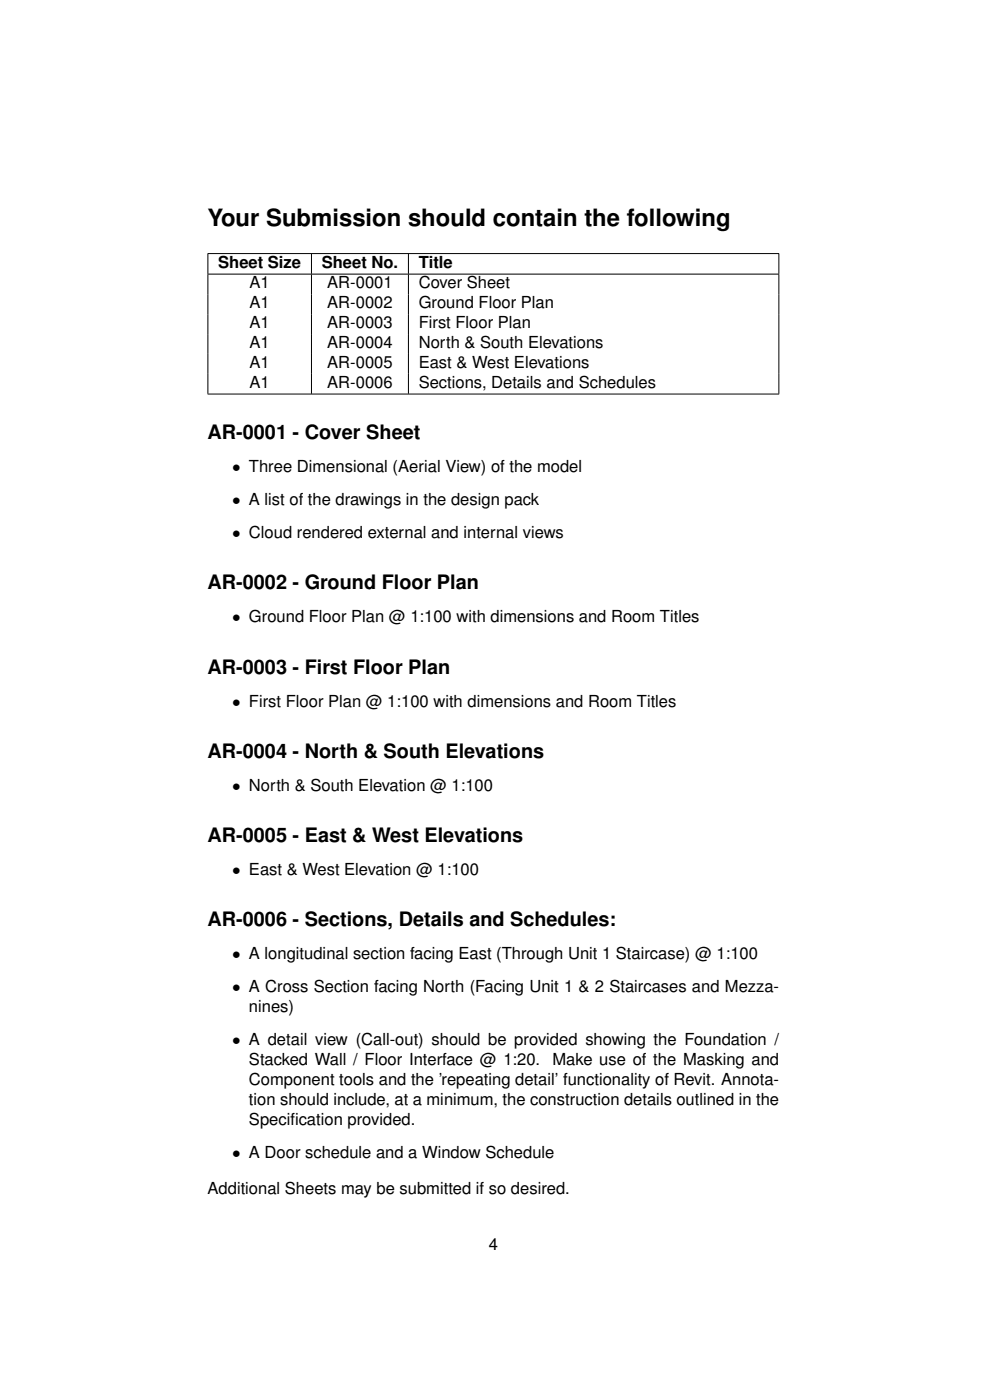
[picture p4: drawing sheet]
<svg xmlns="http://www.w3.org/2000/svg" width="210mm" height="297mm" viewBox="0 0 210 297" stroke-linecap="round" stroke-linejoin="round" font-family="sans-serif">
<defs><g id="words">
<text font-size="5.1" x="44" y="48">Your Submission should contain the following</text>
<g font-size="4.2">
<text x="44" y="93.1">AR-0001 - Cover Sheet</text>
<text x="44" y="125">AR-0002 - Ground Floor Plan</text>
<text x="44" y="142.9">AR-0003 - First Floor Plan</text>
<text x="44" y="160.8">AR-0004 - North &amp; South Elevations</text>
<text x="44" y="178.6">AR-0005 - East &amp; West Elevations</text>
<text x="44" y="196.5">AR-0006 - Sections, Details and Schedules:</text>
</g>
<g font-size="3.5">
<text x="46.3" y="56.8">Sheet Size</text>
<text x="68.2" y="56.8">Sheet No.</text>
<text x="88.8" y="56.8">Title</text>
<text x="52.9" y="61.2">A1</text>
<text x="52.9" y="65.4">A1</text>
<text x="69.4" y="61.2">AR-0001</text>
<text x="69.4" y="65.4">AR-0002</text>
<text x="88.8" y="61.2">Cover Sheet</text>
<text x="88.8" y="65.4">Ground Floor Plan</text>
<text x="52.9" y="69.6">A1</text>
<text x="69.4" y="69.6">AR-0003</text>
<text x="88.8" y="69.6">First Floor Plan</text>
<text x="52.9" y="73.8">A1</text>
<text x="69.4" y="73.8">AR-0004</text>
<text x="88.8" y="73.8">North &amp; South Elevations</text>
<text x="52.9" y="78">A1</text>
<text x="52.9" y="82.3">A1</text>
<text x="69.4" y="78">AR-0005</text>
<text x="69.4" y="82.3">AR-0006</text>
<text x="88.8" y="78">East &amp; West Elevations</text>
<text x="88.8" y="82.3">Sections, Details and Schedules</text>
<text x="49.2" y="100.1">• Three Dimensional (Aerial View) of the model</text>
<text x="49.2" y="107.1">• A list of the drawings in the design pack</text>
<text x="49.2" y="114.1">• Cloud rendered external and internal views</text>
<text x="49.2" y="132">• Ground Floor Plan @ 1:100 with dimensions and Room Titles</text>
<text x="49.2" y="149.9">• First Floor Plan @ 1:100 with dimensions and Room Titles</text>
<text x="49.2" y="167.8">• North &amp; South Elevation @ 1:100</text>
<text x="49.2" y="185.6">• East &amp; West Elevation @ 1:100</text>
<text x="49.2" y="203.5">• A longitudinal section facing East (Through Unit 1 Staircase) @ 1:100</text>
<text x="49.2" y="210.5">• A Cross Section facing North (Facing Unit 1 &amp; 2 Staircases and Mezza-</text>
<text x="52.8" y="214.7">nines)</text>
<text x="49.2" y="221.8">• A detail view (Call-out) should be provided showing the Foundation /</text>
<text x="52.8" y="226">Stacked Wall / Floor Interface @ 1:20.</text>
<text x="117.2" y="226">Make use of the Masking and</text>
<text x="52.8" y="230.2">Component tools and the ’repeating detail’ functionality of Revit. Annota-</text>
<text x="52.8" y="234.4">tion should include, at a minimum, the construction details outlined in the</text>
<text x="52.8" y="238.6">Specif</text>
<text x="61.6" y="238.6">ication provided.</text>
<text x="49.2" y="245.7">• A Door schedule and a Window Schedule</text>
<text x="44" y="253.4">Additional Sheets may be submitted if so desired.</text>
<text x="103.7" y="265.1">4</text>
</g>
</g></defs>
<path d="M44 53.8h121.3M44 58.2h121.3M44.1 53.9v4.2M44.1 58.2v25.3M66.1 53.9v4.2M66.1 58.2v25.3M86.6 53.9v4.2M86.6 58.2v25.3M165.2 53.9v4.2M165.2 58.2v25.3M44 83.6h121.3" fill="none" stroke="#000" stroke-width=".21"/>
<use href="#words"/>
</svg>
